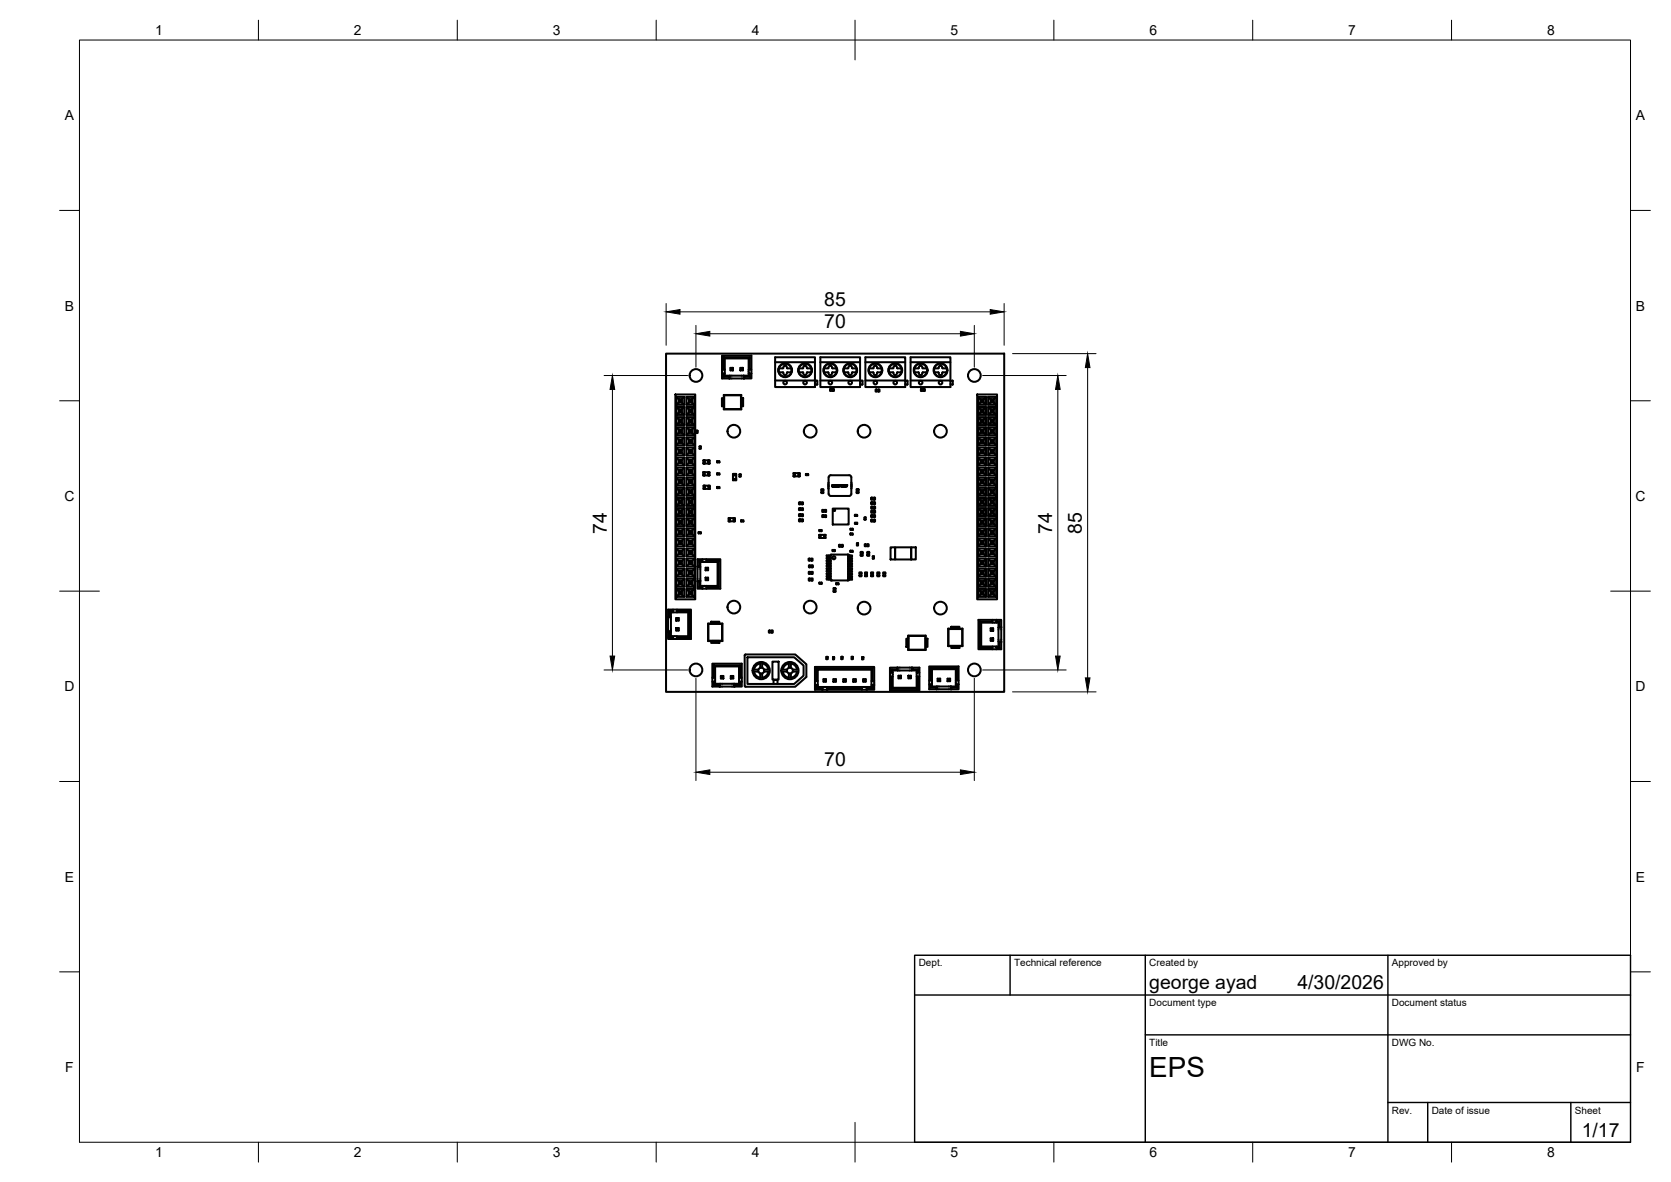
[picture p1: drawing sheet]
<svg xmlns="http://www.w3.org/2000/svg" width="420mm" height="297mm" viewBox="0 0 420 297" stroke-linecap="round" stroke-linejoin="round" font-family="sans-serif">
<defs><g id="words">
<text font-size="7" x="289" y="270.6">EPS</text>
<g font-size="4.9">
<text x="207.3" y="76.9">85</text>
<text x="207.3" y="82.4">70</text>
<text x="152.6" y="134.1" transform="rotate(-90 152.6 134.1)">74</text>
<text x="264.6" y="134.1" transform="rotate(-90 264.6 134.1)">74</text>
<text x="272" y="134.1" transform="rotate(-90 272 134.1)">85</text>
<text x="207.3" y="192.6">70</text>
<text x="289" y="248.5">george ayad</text>
<text x="326.2" y="248.5">4/30/2026</text>
<text x="397.7" y="285.7">1/17</text>
</g>
<g font-size="3.5">
<text x="39" y="8.8">1</text>
<text x="89" y="8.8">2</text>
<text x="139" y="8.8">3</text>
<text x="189" y="8.8">4</text>
<text x="239" y="8.8">5</text>
<text x="289" y="8.8">6</text>
<text x="339" y="8.8">7</text>
<text x="389" y="8.8">8</text>
<text x="16.3" y="30.2">A</text>
<text x="411.3" y="30.2">A</text>
<text x="16.3" y="78">B</text>
<text x="411.3" y="78">B</text>
<text x="16.2" y="125.9">C</text>
<text x="411.2" y="125.9">C</text>
<text x="16.2" y="173.7">D</text>
<text x="411.2" y="173.7">D</text>
<text x="16.3" y="221.6">E</text>
<text x="411.3" y="221.6">E</text>
<text x="16.4" y="269.4">F</text>
<text x="411.4" y="269.4">F</text>
<text x="39" y="290.8">1</text>
<text x="89" y="290.8">2</text>
<text x="139" y="290.8">3</text>
<text x="189" y="290.8">4</text>
<text x="239" y="290.8">5</text>
<text x="289" y="290.8">6</text>
<text x="339" y="290.8">7</text>
<text x="389" y="290.8">8</text>
</g>
<g font-size="2.5">
<text x="231" y="242.9">Dept.</text>
<text x="255" y="242.9">Technical reference</text>
<text x="289" y="242.9">Created by</text>
<text x="350" y="242.9">Approved by</text>
<text x="289" y="252.8">Document type</text>
<text x="350" y="252.8">Document status</text>
<text x="289" y="262.9">Title</text>
<text x="350" y="262.9">DWG No.</text>
<text x="350" y="279.9">Rev.</text>
<text x="360" y="279.9">Date of issue</text>
<text x="396" y="279.9">Sheet</text>
</g>
</g></defs>
<!-- layer: Visible -->
<g fill="none" stroke="#000" stroke-width=".51">
<path d="M167.5 88.9h85v85h-85zM169.8 99.1h5v51.5h-5zM170.1 99.7h1.9v2h-1.9zM170.1 99.7l.5 .6v.8l-.5 .6M172 99.7l-.6 .6v.8M172.6 99.7h2v2h-2zM172.6 99.7l.6 .6v.8l-.6 .6M174.6 99.7l-.6 .6-.1 .8M181.5 93.9h.4v.8h1.4v.4h-1.8zM181.5 92.9v1M181.9 89.8v3.1h-.4v-3.5h7.4v3.5h-.7v-2.8M181.9 92.9h.3"/>
<path d="M182 99.3h4.4M182.1 99.3h4.3v.7M182.2 94.4h4.8M182.2 90.1v3.8h-.3M182.2 93.9v.5M182.2 94.4l-.3 .3M183.3 94.7l.2-.3v.7M183.3 95.1h.2M183.5 95.1h3.5M183.7 92.4h.6v.7h-.6zM183.7 92.4l.1 .1M183.8 92.5h.4v.5h-.4z"/>
<path d="M183.8 93l-.1 .1M184.2 93l.1 .1M184.3 92.4l-.1 .1M186.2 92.4h.6v.7h-.6zM186.2 92.4l.1 .1M186.3 92.5h.4v.5h-.4zM186.3 93l-.1 .1M186.3 99.3l.1 3.6h-4.4M186.7 93l.1 .1M186.8 92.4l-.1 .1M187 95.1h.1M187 94.4h1.2"/>
<path d="M187 94.4v.7M187 94.4l.1 .7M187.1 94.7h1.4M188.2 92.9v1h.7M188.2 93.9v.5l.3 .3v-.8M188.2 90.1l.3-.3v3.1M188.5 89.8h-6.6l.3 .3h6M188.9 92.9v1M188.9 93.9v1.2h-1.8M194.9 89.8h10v7.5h-10zM194.9 91h10M194.9 95.6h10"/>
<path d="M195.9 93.7l.4-.1a.62 .62 0 0 1 .8 .6l.4 .1 .2-.2a.73 .73 0 0 1 1.1-.5l.1 .1M196.8 92.6h-.8l-.1-.2-.1 .6 .1 .7M198 92.6h.8l.1-.2 .2 .6-.2 .7M198 92.5l-.3-.6h-.4l-.4 .6M201.9 92.6h-.9l-.1-.2-.1 .6 .1 .7M201.9 93.6h-.9l-.1 .1M201.9 93.6l.4 .7 .4-.2 .2-.4M202.9 92.5l-.2-.5-.4-.1-.4 .6M202.9 93.7l.9-.1 .1 .1M202.9 92.5h.1M203 92.6h.8l.1-.2 .2 .6-.2 .7M204.9 96.5l.6 .1"/>
<path d="M205.4 95.6l.1 1M205.4 95.6l-.5 .2M206.3 89.8h10v7.5h-10zM206.3 91h10M206.3 95.6h10M208.2 92.6h-.9v-.2l-.2 .6 .2 .7M208.2 93.6h-.9v.1M208.2 93.6l.4 .7 .5-.2 .1-.4M208.7 97.8h.2v.4h-.2zM208.9 98.2h.6M208.9 97.8h.6M209.2 92.5l-.1-.5-.5-.1-.4 .6"/>
<path d="M209.2 93.7l1-.1 .1 .1M209.2 92.5h.1M209.3 92.6h.9l.1-.2 .1 .6-.1 .7M209.5 97.8v.4M209.5 97.8h.2v.4h-.2M213.2 92.6h-.9v-.2l-.2 .6 .2 .7M214.3 93.6h.9l.1 .1M214.3 93.6l-.4 .6-.5-.1a.72 .72 0 0 0-1-.5l-.1 .1M214.3 92.5l-.3-.6h-.4l-.4 .6M215.3 92.4l-.1 .2h-.9M215.3 92.4l.1 .6-.1 .7M216.3 96.5l.6 .1"/>
<path d="M216.7 95.6l-.4 .2M216.7 95.6l.2 1M217.6 89.8h10v7.5h-10zM217.6 91h10M217.6 95.6h10M219.5 92.6h-.8l-.1-.2-.1 .6 .1 .7M220.2 97.9h.1v.5h-.1zM220.3 98.4h.6M220.3 97.9h.6M220.5 93.7l-.2 .5-.5-.1a.72 .72 0 0 0-1.1-.5l-.1 .1M220.5 92.5l-.1-.5-.4-.1-.4 .6M220.6 93.7l.9-.1 .1 .1"/>
<path d="M220.6 92.5h.1M220.6 92.6h.9l.1-.2 .1 .6-.1 .7M220.9 97.9v.5M220.9 97.9h.2v.5h-.2M224.5 92.6h-.8l-.1-.2-.1 .6 .1 .7M225.6 92.6h.9l.1-.2 .1 .6-.1 .7M225.6 93.6h.9l.1 .1M225.6 93.6l-.3 .6-.5-.1a.73 .73 0 0 0-1.1-.5l-.1 .1M225.6 92.5l-.3-.6h-.3l-.5 .6M227.6 96.5l.6 .1M228.1 95.6l.1 1M228.1 95.6l-.5 .2"/>
<path d="M229 89.8h10v7.5h-10zM229 91h10M229 95.6h10M230 93.7l.3-.1a.76 .76 0 0 1 1 .6l.5-.1a.78 .78 0 0 1 1.1-.5l.1 .1M230.9 92.6h-.9v-.2l-.2 .6 .2 .7M231.5 97.8h.3v.5h-.3zM231.8 98.2l.5 .1M231.8 97.8h.5M232 92.5l-.3-.6h-.3l-.5 .6M232.3 97.8v.4M232.3 97.8h.3v.5h-.3M233 92.4l-.1 .2h-.9"/>
<path d="M233 92.4l.1 .6-.1 .7M235 93.7l.3-.1a.59 .59 0 0 1 .9 .6l.4 .1 .2-.2a.72 .72 0 0 1 1.1-.5l.1 .1M235.9 92.6h-.9v-.2l-.2 .6 .2 .7M237 92.6h.9l.1-.2 .1 .6-.1 .7M237 92.5l-.3-.6h-.4l-.4 .6M239 96.5l.6 .1M239.4 95.6l-.4 .2M239.5 95.6l.1 1M245.7 99.1h5v51.5h-5zM245.9 99.7h2v2h-2zM245.9 99.7l.6 .6v.8l-.6 .6M247.9 99.7l-.6 .6-.1 .8"/>
<path d="M248.5 99.7h2v2h-2zM248.5 99.7l.6 .6v.8l-.6 .6M250.5 99.7l-.6 .6-.1 .8M170.1 117.5h1.9v2h-1.9zM170.1 115h1.9v2h-1.9zM170.1 112.4h1.9v2h-1.9zM170.1 109.9h1.9v2h-1.9zM170.1 107.4h1.9v2h-1.9zM170.1 104.8h1.9v2h-1.9zM170.1 102.3h1.9v2h-1.9zM170.1 117.5l.5 .6v.8l-.5 .6M170.1 115l.5 .6v.8l-.5 .6"/>
<path d="M170.1 112.4l.5 .6v.8l-.5 .6M170.1 109.9l.5 .6v.8l-.5 .6M170.1 107.4l.5 .6v.8l-.5 .6M170.1 104.8l.5 .6v.8l-.5 .6M170.1 102.3l.5 .6v.8l-.5 .6M170.7 118.8l.7 .1 .6 .6M170.7 116.3l.7 .1 .6 .6M170.7 113.8h.7l.6 .6M170.7 111.2l.7 .1 .6 .6M170.7 108.7l.7 .1 .6 .6M170.7 106.1l.7 .1 .6 .6M170.7 103.6l.7 .1 .6 .6"/>
<path d="M170.7 101.1h.7l.6 .6M170.7 118.2h.7M170.7 115.7h.7M170.7 113.1h.7M170.7 110.6h.7M170.7 108h.7M170.7 105.5h.7M170.7 103h.7M170.7 100.4h.7M170.7 100.3v.8M170.7 102.9v.8M170.7 105.4v.8"/>
<path d="M170.7 108v.8M170.7 110.5v.8M170.7 113v.8M170.7 115.6v.8M170.7 118.1v.8M170.8 118.3v.4M170.8 115.8v.4M170.8 113.2v.5M170.8 110.7v.4M170.8 108.1v.5M170.8 105.6v.4M170.8 103.1v.4"/>
<path d="M170.8 100.5v.4M170.8 118.7h.4M170.8 115.8h.4M170.8 100.3v.2M170.8 100.9v.2M170.8 102.9v.2M170.8 103.5v.2M170.8 105.4v.2M170.8 106v.2M170.8 108v.1M170.8 108.6v.2M170.8 110.5v.2"/>
<path d="M170.8 111.1v.2M170.8 113v.2M170.8 113.7v.1M170.8 115.6v.2M170.8 116.2v.2M170.8 118.1v.2M170.8 118.7v.2M170.8 118.3h.4M170.8 116.2h.4M170.8 113.2h.4M170.8 113.7h.4M170.8 110.7h.4"/>
<path d="M170.8 111.1h.4M170.8 108.1h.4M170.8 108.6h.4M170.8 105.6h.4M170.8 106h.4M170.8 103.1h.4M170.8 103.5h.4M170.8 100.5h.4M170.8 100.9h.4M171.2 118.3v.4M171.2 115.8v.4M171.2 113.2v.5"/>
<path d="M171.2 110.7v.4M171.2 108.1v.5M171.2 105.6v.4M171.2 103.1v.4M171.2 100.5v.4M171.2 100.3v.2M171.2 100.9v.2M171.2 102.9v.2M171.2 103.5v.2M171.2 105.4v.2M171.2 106v.2M171.2 108v.1"/>
<path d="M171.2 108.6v.2M171.2 110.5v.2M171.2 111.1v.2M171.2 113v.2M171.2 113.7v.1M171.2 115.6v.2M171.2 116.2v.2M171.2 118.1v.2M171.2 118.7v.2M171.4 100.3v.8M171.4 102.9v.8M171.4 105.4v.8"/>
<path d="M171.4 108v.8M171.4 110.5v.8M171.4 113v.8M171.4 115.6v.8M171.4 118.1v.8M172 117.5l-.6 .6v.7M172 115l-.6 .6v.7M172 112.4l-.6 .6v.8M172 109.9l-.6 .6v.7M172 107.4l-.6 .6v.7M172 104.8l-.6 .6v.7M172 102.3l-.6 .6v.7"/>
<path d="M172.6 117.5h2v2h-2zM172.6 115h2v2h-2zM172.6 112.4h2v2h-2zM172.6 109.9h2v2h-2zM172.6 107.4h2v2h-2zM172.6 104.8h2v2h-2zM172.6 102.3h2v2h-2zM172.6 117.5l.6 .6v.8l-.6 .6M172.6 115l.6 .6v.8l-.6 .6M172.6 112.4l.6 .6v.8l-.6 .6M172.6 109.9l.6 .6v.8l-.6 .6M172.6 107.4l.6 .6v.8l-.6 .6"/>
<path d="M172.6 104.8l.6 .6v.8l-.6 .6M172.6 102.3l.6 .6v.8l-.6 .6M173.3 118.8l.7 .1 .6 .6M173.3 116.3l.7 .1 .6 .6M173.3 113.8h.7l.6 .6M173.3 111.2l.7 .1 .6 .6M173.3 108.7l.7 .1 .6 .6M173.3 106.1l.7 .1 .6 .6M173.3 103.6l.7 .1 .6 .6M173.3 101.1h.7l.6 .6M173.3 118.2h.6M173.3 115.7h.6"/>
<path d="M173.3 113.1h.6M173.3 110.6h.6M173.3 108h.6M173.3 105.5h.6M173.3 103h.6M173.3 100.4h.6M173.3 100.3v.8M173.3 102.9v.8M173.3 105.4v.8M173.3 108v.8M173.3 110.5v.8M173.3 113v.8"/>
<path d="M173.3 115.6v.8M173.3 118.1v.8M173.4 118.3v.4M173.4 115.8v.4M173.4 113.2v.5M173.4 110.7v.4M173.4 108.1v.5M173.4 105.6v.4M173.4 103.1v.4M173.4 100.5v.4M173.4 118.7h.4M173.4 115.8h.4"/>
<path d="M173.4 100.3v.2M173.4 100.9v.2M173.4 102.9v.2M173.4 103.5v.2M173.4 105.4v.2M173.4 106v.2M173.4 108v.1M173.4 108.6v.2M173.4 110.5v.2M173.4 111.1v.2M173.4 113v.2M173.4 113.7v.1"/>
<path d="M173.4 115.6v.2M173.4 116.2v.2M173.4 118.1v.2M173.4 118.7v.2M173.4 118.3h.4M173.4 116.2h.4M173.4 113.2h.4M173.4 113.7h.4M173.4 110.7h.4M173.4 111.1h.4M173.4 108.1h.4M173.4 108.6h.4"/>
<path d="M173.4 105.6h.4M173.4 106h.4M173.4 103.1h.4M173.4 103.5h.4M173.4 100.5h.4M173.4 100.9h.4M173.8 118.3v.4M173.8 115.8v.4M173.8 113.2v.5M173.8 110.7v.4M173.8 108.1v.5M173.8 105.6v.4"/>
<path d="M173.8 103.1v.4M173.8 100.5v.4M173.8 100.3v.2M173.8 100.9v.2M173.8 102.9v.2M173.8 103.5v.2M173.8 105.4v.2M173.8 106v.2M173.8 108v.1M173.8 108.6v.2M173.8 110.5v.2M173.8 111.1v.2"/>
<path d="M173.8 113v.2M173.8 113.7v.1M173.8 115.6v.2M173.8 116.2v.2M173.8 118.1v.2M173.8 118.7v.2M173.9 100.3v.8M173.9 102.9v.8M173.9 105.4v.8M173.9 108v.8M173.9 110.5v.8M173.9 113v.8"/>
<path d="M173.9 115.6v.8M173.9 118.1v.8M174.6 117.5l-.6 .6-.1 .7M174.6 115l-.6 .6-.1 .7M174.6 112.4l-.6 .6-.1 .8M174.6 109.9l-.6 .6-.1 .7M174.6 107.4l-.6 .6-.1 .7M174.6 104.8l-.6 .6-.1 .7M174.6 102.3l-.6 .6-.1 .7M175.1 108.3h.3M175.1 108.3h.3v.5h-.3zM175.1 108.7h.3"/>
<path d="M175.9 112.3h.3M175.9 112.3h.3v.5h-.3zM175.9 112.7h.3M176.9 115.7v.8M176.9 115.7h.2M176.9 118.7l.2 .1M176.9 119.5h.3M176.9 115.7l.2 .1M176.9 116.5h.3M177.1 118.7v.8M177.1 118.7l.1 .8M177.1 119.4l-.2 .1"/>
<path d="M177.1 118.7h-.3l.1 .8M177.1 115.8h.1M177.1 115.7v.8M177.1 115.7l.1 .8M177.1 116.4l-.2 .1M177.2 119.5h.9M177.2 118.7h.9v.8M177.2 116.5h.9M177.2 115.7h.9v.8M178.1 118.7v.8M178.1 115.7v.8M178.1 119.5h.3"/>
<path d="M178.1 118.7h.3M178.1 119.4h.1M178.1 118.8h.1M178.1 118.8l.3-.1v.8M178.1 119.4l.3 .1M178.1 115.8l.3-.1v.8M178.1 116.4l.3 .1M178.1 116.5h.3M178.1 115.7h.3M180.4 118.9v.3M180.4 118.9h.5v.3h-.5zM180.4 115.9v.3"/>
<path d="M180.4 115.9h.5v.3h-.5zM180.8 115.9v.3M180.8 118.9v.3M181.5 100h.5v2.1h-.5zM182 100v-.7l.1 3.5M182 102.1v.8l4.3-.1M184.3 119.2v.3l.8-.1M185.1 119.4v.9M185.1 119.5h-.8v.8M185.1 119.2l-.8-.1 .1 .3M185.1 119.2l-.1 .2M185.1 119.2v.2"/>
<path d="M185.9 119.3h.3M185.9 119.3h.3v.5h-.3zM185.9 119.7h.3M186.4 100h.5v2.1h-.5zM186.4 102.1v.8M199.6 118.9l.2 .1M199.6 119.7h.3M199.8 118.9v.8M199.8 118.9l.1 .8M199.8 118.9h-.3l.1 .8M199.8 119.6l-.2 .1M199.9 119.7h.9"/>
<path d="M199.9 118.9h.9v.8M200.8 118.9v.8M200.8 119.6h.1M200.8 119h.1M200.8 119.7h.2M200.8 118.9h.2M200.9 119l.2-.1-.1 .8M200.9 119.6l.1 .1M202.7 119.1v.3M202.7 119.1h.5v.3h-.5zM203.1 119.1v.3M208.3 119.9v4.2"/>
<path d="M208.9 119.4h4.7l.4 .3 .1 4.4-.3 .4-.2 .1M208.9 119.4l-.5 .3v.2M245.9 117.5h2v2h-2zM245.9 115h2v2h-2zM245.9 112.4h2v2h-2zM245.9 109.9h2v2h-2zM245.9 107.4h2v2h-2zM245.9 104.8h2v2h-2zM245.9 102.3h2v2h-2zM245.9 117.5l.6 .6v.8l-.6 .6M245.9 115l.6 .6v.8l-.6 .6M245.9 112.4l.6 .6v.8l-.6 .6"/>
<path d="M245.9 109.9l.6 .6v.8l-.6 .6M245.9 107.4l.6 .6v.8l-.6 .6M245.9 104.8l.6 .6v.8l-.6 .6M245.9 102.3l.6 .6v.8l-.6 .6M246.6 118.8l.7 .1 .6 .6M246.6 116.3l.7 .1 .6 .6M246.6 113.8h.7l.6 .6M246.6 111.2l.7 .1 .6 .6M246.6 108.7l.7 .1 .6 .6M246.6 106.1l.7 .1 .6 .6M246.6 103.6l.7 .1 .6 .6M246.6 101.1h.7l.6 .6"/>
<path d="M246.6 118.2h.6M246.6 115.7h.6M246.6 113.1h.6M246.6 110.6h.6M246.6 108h.6M246.6 105.5h.6M246.6 103h.6M246.6 100.4h.6M246.6 100.3v.8M246.6 102.9v.8M246.6 105.4v.8M246.6 108v.8"/>
<path d="M246.6 110.5v.8M246.6 113v.8M246.6 115.6v.8M246.6 118.1v.8M246.7 118.3v.4M246.7 115.8v.4M246.7 113.2v.5M246.7 110.7v.4M246.7 108.1v.5M246.7 105.6v.4M246.7 103.1v.4M246.7 100.5v.4"/>
<path d="M246.7 118.7h.4M246.7 115.8h.4M246.7 100.3v.2M246.7 100.9v.2M246.7 102.9v.2M246.7 103.5v.2M246.7 105.4v.2M246.7 106v.2M246.7 108v.1M246.7 108.6v.2M246.7 110.5v.2M246.7 111.1v.2"/>
<path d="M246.7 113v.2M246.7 113.7v.1M246.7 115.6v.2M246.7 116.2v.2M246.7 118.1v.2M246.7 118.7v.2M246.7 118.3h.4M246.7 116.2h.4M246.7 113.2h.4M246.7 113.7h.4M246.7 110.7h.4M246.7 111.1h.4"/>
<path d="M246.7 108.1h.4M246.7 108.6h.4M246.7 105.6h.4M246.7 106h.4M246.7 103.1h.4M246.7 103.5h.4M246.7 100.5h.4M246.7 100.9h.4M247.1 118.3v.4M247.1 115.8v.4M247.1 113.2v.5M247.1 110.7v.4"/>
<path d="M247.1 108.1v.5M247.1 105.6v.4M247.1 103.1v.4M247.1 100.5v.4M247.1 100.3v.2M247.1 100.9v.2M247.1 102.9v.2M247.1 103.5v.2M247.1 105.4v.2M247.1 106v.2M247.1 108v.1M247.1 108.6v.2"/>
<path d="M247.1 110.5v.2M247.1 111.1v.2M247.1 113v.2M247.1 113.7v.1M247.1 115.6v.2M247.1 116.2v.2M247.1 118.1v.2M247.1 118.7v.2M247.2 100.3v.8M247.2 102.9v.8M247.2 105.4v.8M247.2 108v.8"/>
<path d="M247.2 110.5v.8M247.2 113v.8M247.2 115.6v.8M247.2 118.1v.8M247.9 117.5l-.6 .6-.1 .7M247.9 115l-.6 .6-.1 .7M247.9 112.4l-.6 .6-.1 .8M247.9 109.9l-.6 .6-.1 .7M247.9 107.4l-.6 .6-.1 .7M247.9 104.8l-.6 .6-.1 .7M247.9 102.3l-.6 .6-.1 .7M248.5 117.5h2v2h-2z"/>
<path d="M248.5 115h2v2h-2zM248.5 112.4h2v2h-2zM248.5 109.9h2v2h-2zM248.5 107.4h2v2h-2zM248.5 104.8h2v2h-2zM248.5 102.3h2v2h-2zM248.5 117.5l.6 .6v.8l-.6 .6M248.5 115l.6 .6v.8l-.6 .6M248.5 112.4l.6 .6v.8l-.6 .6M248.5 109.9l.6 .6v.8l-.6 .6M248.5 107.4l.6 .6v.8l-.6 .6M248.5 104.8l.6 .6v.8l-.6 .6"/>
<path d="M248.5 102.3l.6 .6v.8l-.6 .6M249.2 118.8l.7 .1 .6 .6M249.2 116.3l.7 .1 .6 .6M249.2 113.8h.7l.6 .6M249.2 111.2l.7 .1 .6 .6M249.2 108.7l.7 .1 .6 .6M249.2 106.1l.7 .1 .6 .6M249.2 103.6l.7 .1 .6 .6M249.2 101.1h.7l.6 .6M249.2 118.2h.6M249.2 115.7h.6M249.2 113.1h.6"/>
<path d="M249.2 110.6h.6M249.2 108h.6M249.2 105.5h.6M249.2 103h.6M249.2 100.4h.6M249.2 100.3v.8M249.2 102.9v.8M249.2 105.4v.8M249.2 108v.8M249.2 110.5v.8M249.2 113v.8M249.2 115.6v.8"/>
<path d="M249.2 118.1v.8M249.3 118.3v.4M249.3 115.8v.4M249.3 113.2v.5M249.3 110.7v.4M249.3 108.1v.5M249.3 105.6v.4M249.3 103.1v.4M249.3 100.5v.4M249.3 118.7h.4M249.3 115.8h.4M249.3 100.3v.2"/>
<path d="M249.3 100.9v.2M249.3 102.9v.2M249.3 103.5v.2M249.3 105.4v.2M249.3 106v.2M249.3 108v.1M249.3 108.6v.2M249.3 110.5v.2M249.3 111.1v.2M249.3 113v.2M249.3 113.7v.1M249.3 115.6v.2"/>
<path d="M249.3 116.2v.2M249.3 118.1v.2M249.3 118.7v.2M249.3 118.3h.4M249.3 116.2h.4M249.3 113.2h.4M249.3 113.7h.4M249.3 110.7h.4M249.3 111.1h.4M249.3 108.1h.4M249.3 108.6h.4M249.3 105.6h.4"/>
<path d="M249.3 106h.4M249.3 103.1h.4M249.3 103.5h.4M249.3 100.5h.4M249.3 100.9h.4M249.7 118.3v.4M249.7 115.8v.4M249.7 113.2v.5M249.7 110.7v.4M249.7 108.1v.5M249.7 105.6v.4M249.7 103.1v.4"/>
<path d="M249.7 100.5v.4M249.7 100.3v.2M249.7 100.9v.2M249.7 102.9v.2M249.7 103.5v.2M249.7 105.4v.2M249.7 106v.2M249.7 108v.1M249.7 108.6v.2M249.7 110.5v.2M249.7 111.1v.2M249.7 113v.2"/>
<path d="M249.7 113.7v.1M249.7 115.6v.2M249.7 116.2v.2M249.7 118.1v.2M249.7 118.7v.2M249.8 100.3v.8M249.8 102.9v.8M249.8 105.4v.8M249.8 108v.8M249.8 110.5v.8M249.8 113v.8M249.8 115.6v.8"/>
<path d="M249.8 118.1v.8M250.5 117.5l-.6 .6-.1 .7M250.5 115l-.6 .6-.1 .7M250.5 112.4l-.6 .6-.1 .8M250.5 109.9l-.6 .6-.1 .7M250.5 107.4l-.6 .6-.1 .7M250.5 104.8l-.6 .6-.1 .7M250.5 102.3l-.6 .6-.1 .7M170.1 137.8h1.9v2h-1.9zM170.1 135.3h1.9v2h-1.9zM170.1 132.8h1.9v2h-1.9zM170.1 130.2h1.9v2h-1.9z"/>
<path d="M170.1 127.7h1.9v2h-1.9zM170.1 125.1h1.9v2h-1.9zM170.1 122.6h1.9v2h-1.9zM170.1 120.1h1.9v2h-1.9zM170.1 137.8l.5 .6v.8l-.5 .6M170.1 135.3l.5 .6v.8l-.5 .6M170.1 132.8l.5 .6v.8l-.5 .6M170.1 130.2l.5 .6v.8l-.5 .6M170.1 127.7l.5 .6v.8l-.5 .6M170.1 125.1l.5 .6v.8l-.5 .6M170.1 122.6l.5 .6v.8l-.5 .6M170.1 120.1l.5 .6v.8l-.5 .6"/>
<path d="M170.7 139.2h.7l.6 .6M170.7 136.6l.7 .1 .6 .6M170.7 134.1l.7 .1 .6 .6M170.7 131.5l.7 .1 .6 .6M170.7 129l.7 .1 .6 .6M170.7 126.5h.7l.6 .6M170.7 123.9l.7 .1 .6 .6M170.7 121.4l.7 .1 .6 .6M170.7 136h.7M170.7 120.7h.7M170.7 138.5h.7M170.7 133.4h.7"/>
<path d="M170.7 130.9h.7M170.7 128.4h.7M170.7 125.8h.7M170.7 123.3h.7M170.7 120.7v.8M170.7 123.2v.8M170.7 125.7v.8M170.7 128.3v.8M170.7 130.8v.8M170.7 133.4v.8M170.7 135.9v.8M170.7 138.4v.8"/>
<path d="M170.8 138.6v.5M170.8 136.1v.4M170.8 133.5v.5M170.8 131v.4M170.8 128.5v.4M170.8 125.9v.5M170.8 123.4v.4M170.8 120.8v.5M170.8 131h.4M170.8 120.7v.1M170.8 121.3v.2M170.8 123.2v.2"/>
<path d="M170.8 123.8v.2M170.8 125.7v.2M170.8 126.4v.1M170.8 128.3v.2M170.8 128.9v.2M170.8 130.8v.2M170.8 131.4v.2M170.8 133.4v.1M170.8 134v.2M170.8 135.9v.2M170.8 136.5v.2M170.8 138.4v.2"/>
<path d="M170.8 139.1v.1M170.8 133.5h.4M170.8 134h.4M170.8 131.4h.4M170.8 128.5h.4M170.8 128.9h.4M170.8 125.9h.4M170.8 126.4h.4M170.8 123.4h.4M170.8 123.8h.4M170.8 120.8h.4M170.8 121.3h.4"/>
<path d="M170.8 138.6h.4M170.8 139.1h.4M170.8 136.1h.4M170.8 136.5h.4M171.2 138.6v.5M171.2 136.1v.4M171.2 133.5v.5M171.2 131v.4M171.2 128.5v.4M171.2 125.9v.5M171.2 123.4v.4M171.2 120.8v.5"/>
<path d="M171.2 120.7v.1M171.2 121.3v.2M171.2 123.2v.2M171.2 123.8v.2M171.2 125.7v.2M171.2 126.4v.1M171.2 128.3v.2M171.2 128.9v.2M171.2 130.8v.2M171.2 131.4v.2M171.2 133.4v.1M171.2 134v.2"/>
<path d="M171.2 135.9v.2M171.2 136.5v.2M171.2 138.4v.2M171.2 139.1v.1M171.4 120.7v.8M171.4 123.2v.8M171.4 125.7v.8M171.4 128.3v.8M171.4 130.8v.8M171.4 133.4v.8M171.4 135.9v.8M171.4 138.4v.8"/>
<path d="M172 137.8l-.6 .6v.8M172 135.3l-.6 .6v.7M172 132.8l-.6 .6v.7M172 130.2l-.6 .6v.7M172 127.7l-.6 .6v.7M172 125.1l-.6 .6v.8M172 122.6l-.6 .6v.7M172 120.1l-.6 .6v.7M172.6 137.8h2v2h-2zM172.6 135.3h2v2h-2zM172.6 132.8h2v2h-2zM172.6 130.2h2v2h-2z"/>
<path d="M172.6 127.7h2v2h-2zM172.6 125.1h2v2h-2zM172.6 122.6h2v2h-2zM172.6 120.1h2v2h-2zM172.6 137.8l.6 .6v.8l-.6 .6M172.6 135.3l.6 .6v.8l-.6 .6M172.6 132.8l.6 .6v.8l-.6 .6M172.6 130.2l.6 .6v.8l-.6 .6M172.6 127.7l.6 .6v.8l-.6 .6M172.6 125.1l.6 .6v.8l-.6 .6M172.6 122.6l.6 .6v.8l-.6 .6M172.6 120.1l.6 .6v.8l-.6 .6"/>
<path d="M173.3 139.2h.7l.6 .6M173.3 136.6l.7 .1 .6 .6M173.3 134.1l.7 .1 .6 .6M173.3 131.5l.7 .1 .6 .6M173.3 129l.7 .1 .6 .6M173.3 126.5h.7l.6 .6M173.3 123.9l.7 .1 .6 .6M173.3 121.4l.7 .1 .6 .6M173.3 138.5h.6M173.3 120.7h.6M173.3 136h.6M173.3 133.4h.6"/>
<path d="M173.3 130.9h.6M173.3 128.4h.6M173.3 125.8h.6M173.3 123.3h.6M173.3 120.7v.8M173.3 123.2v.8M173.3 125.7v.8M173.3 128.3v.8M173.3 130.8v.8M173.3 133.4v.8M173.3 135.9v.8M173.3 138.4v.8"/>
<path d="M173.4 133.5v.5M173.4 131v.4M173.4 128.5v.4M173.4 125.9v.5M173.4 123.4v.4M173.4 120.8v.5M173.4 138.6v.5M173.4 136.1v.4M173.4 131h.4M173.4 120.7v.1M173.4 121.3v.2M173.4 123.2v.2"/>
<path d="M173.4 123.8v.2M173.4 125.7v.2M173.4 126.4v.1M173.4 128.3v.2M173.4 128.9v.2M173.4 130.8v.2M173.4 131.4v.2M173.4 133.4v.1M173.4 134v.2M173.4 135.9v.2M173.4 136.5v.2M173.4 138.4v.2"/>
<path d="M173.4 139.1v.1M173.4 133.5h.4M173.4 134h.4M173.4 131.4h.4M173.4 128.5h.4M173.4 128.9h.4M173.4 125.9h.4M173.4 126.4h.4M173.4 123.4h.4M173.4 123.8h.4M173.4 120.8h.4M173.4 121.3h.4"/>
<path d="M173.4 138.6h.4M173.4 139.1h.4M173.4 136.1h.4M173.4 136.5h.4M173.8 133.5v.5M173.8 131v.4M173.8 128.5v.4M173.8 125.9v.5M173.8 123.4v.4M173.8 120.8v.5M173.8 138.6v.5M173.8 136.1v.4"/>
<path d="M173.8 120.7v.1M173.8 121.3v.2M173.8 123.2v.2M173.8 123.8v.2M173.8 125.7v.2M173.8 126.4v.1M173.8 128.3v.2M173.8 128.9v.2M173.8 130.8v.2M173.8 131.4v.2M173.8 133.4v.1M173.8 134v.2"/>
<path d="M173.8 135.9v.2M173.8 136.5v.2M173.8 138.4v.2M173.8 139.1v.1M173.9 120.7v.8M173.9 123.2v.8M173.9 125.7v.8M173.9 128.3v.8M173.9 130.8v.8M173.9 133.4v.8M173.9 135.9v.8M173.9 138.4v.8"/>
<path d="M174.6 137.8l-.6 .6-.1 .8M174.6 135.3l-.6 .6-.1 .7M174.6 132.8l-.6 .6-.1 .7M174.6 130.2l-.6 .6-.1 .7M174.6 127.7l-.6 .6-.1 .7M174.6 125.1l-.6 .6-.1 .8M174.6 122.6l-.6 .6-.1 .7M174.6 120.1l-.6 .6-.1 .7M175.7 133.7v.3M175.7 133.7h.6v.3h-.6zM176.1 133.7v.3M176.9 122.1l.1 .8"/>
<path d="M176.9 122.1h.3M177 122.1l.2 .1M177 122.9h.2M177.2 122.1v.8M177.2 122.8l-.2 .1M177.2 122.9h1M177.2 122.1h.9v.8M178.1 122.1l.1 .8M178.2 122.9h.2M178.2 122.1h.2M178.2 122.2h.1M178.2 122.8h.1"/>
<path d="M178.2 122.2l.3-.1-.1 .8M178.2 122.8l.2 .1M180.4 122.4v.3M180.4 122.4h.5v.3h-.5zM180.8 122.4v.3M183.3 130.2l.2 .1M183.3 131h.3M183.5 130.3h.1M183.5 130.2v.8M183.5 130.2l.1 .8M183.5 130.2h-.3l.1 .8M183.5 130.9l-.2 .1"/>
<path d="M183.6 131h.9M183.6 130.2h.8v.8M184.3 120.4h.8M184.3 120.4v.3l.8-.1M184.4 120.4l-.1 .2M184.4 130.2l.1 .8M184.5 130.3l.3-.1-.1 .8M184.5 130.9l.2 .1M184.5 131h.2M184.5 130.2h.2M185 120.4l.1 .2M185.1 120.3l-.8 .1"/>
<path d="M185.1 120.3v.3M186.4 130.8v.2M186.4 130.8h.5v.2h-.5zM186.8 130.8v.2M201.1 129.2v.5h-.2v-.5h.8M201.1 127.7h.6M201.1 127.7v.5M201.1 127.7h-.2v.5h.2M201.1 126.3v.4M201.1 130.5h.6M201.1 130.5v.5M201.1 130.5h-.2v.5h.2"/>
<path d="M201.1 129.7h.6M201.1 128.2h.6M201.1 126.7h.6M201.1 131h.6M201.7 129.2h.2v.5h-.2zM201.7 127.7h.2v.5h-.2zM201.7 126.2h.2v.5h-.2zM201.7 126.3l-.8-.1v.5h.2M201.7 130.5h.2v.5h-.2zM206 133.2h.5v.3h-.5zM206.1 134.4l-.1 .8 .2-.1M206.1 134.4l.1 .1"/>
<path d="M206.1 134.4h.2M206.1 135.2h.2M206.1 133.2v.3M206.2 134.5h.1M206.2 135.1h.1M206.3 134.4h.9M206.3 134.4v.8M206.3 134.4v.8h.9M206.5 133.2v.3M206.5 123.7h.5v.2h-.5zM206.5 123.1v.6M206.9 128.2v.4"/>
<path d="M206.9 129.5h.6M206.9 129.5v.4M206.9 129.5h-.2v.4h.2M206.9 128.6h.6M206.9 129.9h.6M207 123.1h-.5v-.2h.5v.8M207.2 134.4l.1 .8M207.2 134.4h.3M207.3 134.4v.8M207.3 135.1l.2 .1M207.5 134.4l-.2 .1M207.5 134.4l.1 .8h-.3"/>
<path d="M207.5 129.5h.2v.4h-.2zM207.5 128.1h.2v.5h-.2zM207.5 128.2l-.8-.1v.5h.2M207.9 139.6h1v.2h-1zM208.3 122.2v.6M208.3 121.8v.4M208.3 121.3v.5M208.4 124.1v.3l.5 .2M208.9 139.5v6.3M208.9 124.6h4.7M208.9 139.5h4.4l-.1 6.3h-4.3M209.3 121.9l.2 .1h-.2l.2 .2-.1 .2z"/>
<path d="M209.3 138.2h.5v.3h-.5zM209.4 127.8h4v4h-4zM209.4 138.2v.3M209.8 138.2v.3M209.9 121.9l.3 .1h-.3l.1 .3 .2-.1-.1 .2zM210.2 122h.3l-.1 .4zM210.6 122h.3h-.3l.2 .4h-.2l.2-.2zM210.9 121.9l.1 .2 .3-.2-.2 .5zM210.9 136.9h.2v.5h-.2zM211.1 122.1h.1l-.1 .2zM211.1 136.9h.6M211.1 137.4h.6"/>
<path d="M211.4 121.9h.2v.5v-.5zM211.7 136.9h.2v.5h-.2zM211.8 122.2l.1 .1zM211.9 121.9l.1 .5h-.2zM212.1 121.9l.1 .3 .1-.3 .2 .3 .1-.3-.1 .5-.2-.4-.2 .4zM212.6 121.9l.1 .2 .3-.2-.2 .5zM212.7 122.1h.2l-.1 .2zM213.3 139.6h.9v.2h-.9zM213.8 132.9h.5v.3h-.5zM213.9 134.1v.3M213.9 134.1h.5v.3h-.5zM213.9 138.4v.3"/>
<path d="M213.9 138.4h.5v.3h-.5zM213.9 132.9v.3M214.1 122.2v.6M214.1 121.8v.4M214.1 121.3v.5M214.3 134.1v.3M214.3 138.4v.3M214.3 132.9v.3M214.9 131.4h.6v.3h-.6zM215.1 129.4v.3M215.1 129.4h.4v.3h-.4zM215.1 131.4v.3"/>
<path d="M215.4 122.9h.5v.2h-.5zM215.4 123.7v.2h.5v-.2M215.4 123.1v.6M215.4 123.7h.5M215.5 137h.3M215.5 136.5h.3v.5h-.3zM215.5 131.4v.3M215.5 129.4v.3M215.5 136.6h.3M215.9 123.1v.6M216.4 139.5h.5v.2h-.5zM216.4 138.9v-.2h.5v.8"/>
<path d="M216.4 138.9h.5M216.4 138.9v.6M217.4 130.5h.3M217.4 130h.3v.5h-.3zM217.4 130.1h.3M217.4 136.8h.2v.5h-.2zM217.6 136.8h.6M218.1 139.5h.5v.2h-.5zM218.1 138.7h.5l-.1 .2h-.4zM218.1 138.9v.6M218.2 136.8h.2v.5h-.8M218.2 136.8v.5"/>
<path d="M218.6 138.9l-.1 .6M219 125.1h.2v.5h-.2zM219 126.2h.2v.5h-.2zM219 130.6h.2v.5h-.2zM219 129.4h.2v.5h-.2zM219.1 128.4h.1v.4h-.1zM219.1 127.3h.1v.5h-.1zM219.2 125.5l.8 .1v-.5h-.2v.4M219.2 131l.6 .1M219.2 129.9h.6M219.2 125.1h.6M219.2 126.2h.6"/>
<path d="M219.2 130.6h.6M219.2 129.5h.6M219.2 128.4h.6M219.2 127.3h.6M219.5 139.9h.3M219.5 139.9h.3v.5h-.3zM219.8 126.2h.2v.5h-.8M219.8 126.2v.5M219.8 128.4h.2v.4h-.8M219.8 128.4v.4M219.8 130.6h.2v.5l-.2-.1zM219.8 129.4h.2v.5h-.2z"/>
<path d="M219.8 127.3h.2v.5h-.8M219.8 127.3v.5M223.9 137.5h1.2v3.1h-1.2zM225.1 137.5h4v3.1h-4zM229.1 137.5h1.2v3.1h-1.2zM245.9 137.8h2v2h-2zM245.9 135.3h2v2h-2zM245.9 132.8h2v2h-2zM245.9 130.2h2v2h-2zM245.9 127.7h2v2h-2zM245.9 125.1h2v2h-2zM245.9 122.6h2v2h-2z"/>
<path d="M245.9 120.1h2v2h-2zM245.9 137.8l.6 .6v.8l-.6 .6M245.9 135.3l.6 .6v.8l-.6 .6M245.9 132.8l.6 .6v.8l-.6 .6M245.9 130.2l.6 .6v.8l-.6 .6M245.9 127.7l.6 .6v.8l-.6 .6M245.9 125.1l.6 .6v.8l-.6 .6M245.9 122.6l.6 .6v.8l-.6 .6M245.9 120.1l.6 .6v.8l-.6 .6M246.6 139.2h.7l.6 .6M246.6 136.6l.7 .1 .6 .6M246.6 134.1l.7 .1 .6 .6"/>
<path d="M246.6 131.5l.7 .1 .6 .6M246.6 129l.7 .1 .6 .6M246.6 126.5h.7l.6 .6M246.6 123.9l.7 .1 .6 .6M246.6 121.4l.7 .1 .6 .6M246.6 120.7h.6M246.6 138.5h.6M246.6 136h.6M246.6 133.4h.6M246.6 130.9h.6M246.6 128.4h.6M246.6 125.8h.6"/>
<path d="M246.6 123.3h.6M246.6 120.7v.8M246.6 123.2v.8M246.6 125.7v.8M246.6 128.3v.8M246.6 130.8v.8M246.6 133.4v.8M246.6 135.9v.8M246.6 138.4v.8M246.7 138.6v.5M246.7 136.1v.4M246.7 133.5v.5"/>
<path d="M246.7 131v.4M246.7 128.5v.4M246.7 125.9v.5M246.7 123.4v.4M246.7 120.8v.5M246.7 131h.4M246.7 120.7v.1M246.7 121.3v.2M246.7 123.2v.2M246.7 123.8v.2M246.7 125.7v.2M246.7 126.4v.1"/>
<path d="M246.7 128.3v.2M246.7 128.9v.2M246.7 130.8v.2M246.7 131.4v.2M246.7 133.4v.1M246.7 134v.2M246.7 135.9v.2M246.7 136.5v.2M246.7 138.4v.2M246.7 139.1v.1M246.7 133.5h.4M246.7 134h.4"/>
<path d="M246.7 131.4h.4M246.7 128.5h.4M246.7 128.9h.4M246.7 125.9h.4M246.7 126.4h.4M246.7 123.4h.4M246.7 123.8h.4M246.7 120.8h.4M246.7 121.3h.4M246.7 138.6h.4M246.7 139.1h.4M246.7 136.1h.4"/>
<path d="M246.7 136.5h.4M247.1 138.6v.5M247.1 136.1v.4M247.1 133.5v.5M247.1 131v.4M247.1 128.5v.4M247.1 125.9v.5M247.1 123.4v.4M247.1 120.8v.5M247.1 120.7v.1M247.1 121.3v.2M247.1 123.2v.2"/>
<path d="M247.1 123.8v.2M247.1 125.7v.2M247.1 126.4v.1M247.1 128.3v.2M247.1 128.9v.2M247.1 130.8v.2M247.1 131.4v.2M247.1 133.4v.1M247.1 134v.2M247.1 135.9v.2M247.1 136.5v.2M247.1 138.4v.2"/>
<path d="M247.1 139.1v.1M247.2 120.7v.8M247.2 123.2v.8M247.2 125.7v.8M247.2 128.3v.8M247.2 130.8v.8M247.2 133.4v.8M247.2 135.9v.8M247.2 138.4v.8M247.9 137.8l-.6 .6-.1 .8M247.9 135.3l-.6 .6-.1 .7M247.9 132.8l-.6 .6-.1 .7"/>
<path d="M247.9 130.2l-.6 .6-.1 .7M247.9 127.7l-.6 .6-.1 .7M247.9 125.1l-.6 .6-.1 .8M247.9 122.6l-.6 .6-.1 .7M247.9 120.1l-.6 .6-.1 .7M248.5 137.8h2v2h-2zM248.5 135.3h2v2h-2zM248.5 132.8h2v2h-2zM248.5 130.2h2v2h-2zM248.5 127.7h2v2h-2zM248.5 125.1h2v2h-2zM248.5 122.6h2v2h-2z"/>
<path d="M248.5 120.1h2v2h-2zM248.5 137.8l.6 .6v.8l-.6 .6M248.5 135.3l.6 .6v.8l-.6 .6M248.5 132.8l.6 .6v.8l-.6 .6M248.5 130.2l.6 .6v.8l-.6 .6M248.5 127.7l.6 .6v.8l-.6 .6M248.5 125.1l.6 .6v.8l-.6 .6M248.5 122.6l.6 .6v.8l-.6 .6M248.5 120.1l.6 .6v.8l-.6 .6M249.2 139.2h.7l.6 .6M249.2 136.6l.7 .1 .6 .6M249.2 134.1l.7 .1 .6 .6"/>
<path d="M249.2 131.5l.7 .1 .6 .6M249.2 129l.7 .1 .6 .6M249.2 126.5h.7l.6 .6M249.2 123.9l.7 .1 .6 .6M249.2 121.4l.7 .1 .6 .6M249.2 120.7h.6M249.2 138.5h.6M249.2 136h.6M249.2 133.4h.6M249.2 130.9h.6M249.2 128.4h.6M249.2 125.8h.6"/>
<path d="M249.2 123.3h.6M249.2 120.7v.8M249.2 123.2v.8M249.2 125.7v.8M249.2 128.3v.8M249.2 130.8v.8M249.2 133.4v.8M249.2 135.9v.8M249.2 138.4v.8M249.3 133.5v.5M249.3 131v.4M249.3 128.5v.4"/>
<path d="M249.3 125.9v.5M249.3 123.4v.4M249.3 120.8v.5M249.3 138.6v.5M249.3 136.1v.4M249.3 131h.4M249.3 120.7v.1M249.3 121.3v.2M249.3 123.2v.2M249.3 123.8v.2M249.3 125.7v.2M249.3 126.4v.1"/>
<path d="M249.3 128.3v.2M249.3 128.9v.2M249.3 130.8v.2M249.3 131.4v.2M249.3 133.4v.1M249.3 134v.2M249.3 135.9v.2M249.3 136.5v.2M249.3 138.4v.2M249.3 139.1v.1M249.3 133.5h.4M249.3 134h.4"/>
<path d="M249.3 131.4h.4M249.3 128.5h.4M249.3 128.9h.4M249.3 125.9h.4M249.3 126.4h.4M249.3 123.4h.4M249.3 123.8h.4M249.3 120.8h.4M249.3 121.3h.4M249.3 138.6h.4M249.3 139.1h.4M249.3 136.1h.4"/>
<path d="M249.3 136.5h.4M249.7 133.5v.5M249.7 131v.4M249.7 128.5v.4M249.7 125.9v.5M249.7 123.4v.4M249.7 120.8v.5M249.7 138.6v.5M249.7 136.1v.4M249.7 120.7v.1M249.7 121.3v.2M249.7 123.2v.2"/>
<path d="M249.7 123.8v.2M249.7 125.7v.2M249.7 126.4v.1M249.7 128.3v.2M249.7 128.9v.2M249.7 130.8v.2M249.7 131.4v.2M249.7 133.4v.1M249.7 134v.2M249.7 135.9v.2M249.7 136.5v.2M249.7 138.4v.2"/>
<path d="M249.7 139.1v.1M249.8 120.7v.8M249.8 123.2v.8M249.8 125.7v.8M249.8 128.3v.8M249.8 130.8v.8M249.8 133.4v.8M249.8 135.9v.8M249.8 138.4v.8M250.5 137.8l-.6 .6-.1 .8M250.5 135.3l-.6 .6-.1 .7M250.5 132.8l-.6 .6-.1 .7"/>
<path d="M250.5 130.2l-.6 .6-.1 .7M250.5 127.7l-.6 .6-.1 .7M250.5 125.1l-.6 .6-.1 .8M250.5 122.6l-.6 .6-.1 .7M250.5 120.1l-.6 .6-.1 .7M168 155v.1M168 158.8v1.8h1.2M168 158.6v.2M168 155.1v3.5M168 153.2h1.2v.4h-.8v1.4h-.4zM168 155.1h.7M168 158.6h.7"/>
<path d="M168.4 158.8v1.4M168.4 155h.2M168.4 153.6l.3 .3M168.6 155l.1 .1M168.7 158.6l-.1 .2h-.6M168.7 153.9v6M168.7 153.9h.5M169.2 159.9h-.5l-.3 .3h.8M169.2 153.2h1M169.2 153.6v.3h3.8M170 157.8h.7v.7h-.7zM170 155.3h.7v.7h-.7z"/>
<path d="M170 157.8l.1 .1M170 155.3l.1 .1M170.1 145.5h1.9v2h-1.9zM170.1 142.9h1.9v2h-1.9zM170.1 140.4h1.9v2h-1.9zM170.1 148h1.9v2h-1.9zM170.1 148l.5 .6v.8l-.5 .6M170.1 142.9l.5 .6v.8l-.5 .6M170.1 140.4l.5 .6v.8l-.5 .6M170.1 145.5l.5 .6v.8l-.5 .6M170.1 157.9h.4v.5h-.4zM170.1 155.4h.4v.4h-.4z"/>
<path d="M170.1 158.4l-.1 .1M170.1 155.8l-.1 .2M170.2 159.9h-1v.7M170.2 153.6v.3M170.5 158.4l.2 .1M170.5 155.8l.2 .2M170.7 157.8l-.2 .1M170.7 155.3l-.2 .1M170.7 144.2l.7 .1 .6 .6M170.7 141.7l.7 .1 .6 .6M170.7 146.8l.7 .1 .6 .6M170.7 149.3h.7"/>
<path d="M170.7 143.6h.7M170.7 141.1h.7M170.7 146.1h.7M170.7 141v.8M170.7 143.5v.8M170.7 146.1v.8M170.7 148.6v.8M170.8 148.8v.4M170.8 146.2v.5M170.8 143.7v.4M170.8 141.2v.4M170.8 141v.2"/>
<path d="M170.8 141.6v.2M170.8 143.5v.2M170.8 144.1v.2M170.8 146.1v.1M170.8 146.7v.2M170.8 148.6v.2M170.8 149.2v.2M170.8 148.8h.4M170.8 149.2h.4M170.8 146.2h.4M170.8 146.7h.4M170.8 143.7h.4"/>
<path d="M170.8 144.1h.4M170.8 141.2h.4M170.8 141.6h.4M171.2 148.8v.4M171.2 146.2v.5M171.2 143.7v.4M171.2 141.2v.4M171.2 141v.2M171.2 141.6v.2M171.2 143.5v.2M171.2 144.1v.2M171.2 146.1v.1"/>
<path d="M171.2 146.7v.2M171.2 148.6v.2M171.2 149.2v.2M171.4 148.7v.7l.6 .6M171.4 141v.8M171.4 143.5v.8M171.4 146.1v.8M171.4 148.6v.8M172 148l-.6 .6-.7 .1M172 142.9l-.6 .6v.7M172 140.4l-.6 .6v.7M172 145.5l-.6 .6v.7"/>
<path d="M172.6 148h2v2h-2zM172.6 145.5h2v2h-2zM172.6 142.9h2v2h-2zM172.6 140.4h2v2h-2zM172.6 142.9l.6 .6v.8l-.6 .6M172.6 140.4l.6 .6v.8l-.6 .6M172.6 145.5l.6 .6v.8l-.6 .6M172.6 148l.6 .6v.8l-.6 .6M173 159.9l.3 .3h-3.1M173 159.9v-6l.3-.3v6.6M173.3 144.2l.7 .1 .6 .6M173.3 141.7l.7 .1 .6 .6"/>
<path d="M173.3 146.8l.7 .1 .6 .6M173.3 149.3l.7 .1 .6 .6M173.3 143.6h.6M173.3 141.1h.6M173.3 146.1h.6M173.3 148.7h.6M173.3 141v.8M173.3 143.5v.8M173.3 146.1v.8M173.3 148.6v.8M173.3 153.6h-3.1v-.4h3.5v7.4h-3.5v-.7h2.8M173.4 146.2v.5"/>
<path d="M173.4 148.8v.4M173.4 143.7v.4M173.4 141.2v.4M173.4 148.8h.4M173.4 149.2h.4M173.4 141v.2M173.4 141.6v.2M173.4 143.5v.2M173.4 144.1v.2M173.4 146.1v.1M173.4 146.7v.2M173.4 148.6v.2"/>
<path d="M173.4 149.2v.2M173.4 146.2h.4M173.4 146.7h.4M173.4 143.7h.4M173.4 144.1h.4M173.4 141.2h.4M173.4 141.6h.4M173.8 146.2v.5M173.8 148.8v.4M173.8 143.7v.4M173.8 141.2v.4M173.8 141v.2"/>
<path d="M173.8 141.6v.2M173.8 143.5v.2M173.8 144.1v.2M173.8 146.1v.1M173.8 146.7v.2M173.8 148.6v.2M173.8 149.2v.2M173.9 141v.8M173.9 143.5v.8M173.9 146.1v.8M173.9 148.6v.8M174.6 142.9l-.6 .6-.1 .7"/>
<path d="M174.6 140.4l-.6 .6-.1 .7M174.6 145.5l-.6 .6-.1 .7M174.6 148l-.6 .6-.1 .7M175.4 142.3v.2M175.4 146.1v1.8h1.2M175.4 146v.1M175.4 142.5v3.5M175.4 140.5h1.2v.4h-.8v1.4h-.4zM175.4 146h.7M175.8 142.3l.3 .2h-.7M175.8 146.1v1.4M175.8 140.9l.3 .3"/>
<path d="M176.1 141.2v4.8M176.1 146v1.2M176.1 141.2h.5M176.1 146l-.1 .1h-.6M176.6 147.9h1M176.6 147.2h-.5l-.3 .3h.8M176.6 140.5h1M176.6 140.9v.3h3.8M177.4 145.2h.7v.6h-.7zM177.4 142.7h.7v.6h-.7zM177.4 145.2l.1 .1M177.4 142.7l.1 .1"/>
<path d="M177.5 145.3h.4v.4h-.4zM177.5 142.8h.4v.4h-.4zM177.5 145.7l-.1 .1M177.5 143.2l-.1 .1M177.6 147.2h-1v.7M177.6 140.9v.3M177.9 145.7l.2 .1M177.9 143.2l.2 .1M178 156.7v4.4M178.1 145.2l-.2 .1M178.1 142.7l-.2 .1M178.1 156.8l3.6-.1v4.4"/>
<path d="M178.8 156.2h2.1v.5h-2.1zM178.8 156.7h-.8l.1 4.3M180.4 147.2l.3 .3h-3.1M180.4 147.2v-6l.3-.3v6.6M180.7 140.9h-3.1v-.4h3.5v7.4h-3.5v-.7h2.8M180.9 156.7h.8M181.5 156.8l.2 4.3h-.8M193.3 158.5h.2v.5h-.2zM193.5 158.9l.6 .1M193.5 158.5h.6M194.1 158.5v.4M194.1 158.5h.2v.5h-.2"/>
<path d="M203.3 145.4h.2v.5h-.2zM203.5 140.4v.5M203.5 140.9h.6M203.5 145.4h.7M203.5 145.9h.7M203.6 143.7h.6M203.6 143.7v.5M203.6 143.7h-.3v.5h.3M203.6 144.2h.6M203.6 142.1h-.2v.5h.2M203.6 142.5h.6M204.1 140.4h.2v.5h-.2z"/>
<path d="M204.1 140.4h-.8v.5h.2M204.2 145.4h.1v.5h-.1zM204.2 143.7h.2v.5h-.2zM204.2 142.1h.2v.5h-.2zM204.2 142.1h-.6v.5M206 146.4h.5v.3h-.5zM206.1 146.4v.3M206.5 146.4v.3M207.9 140.2h1v.3h-1zM207.9 140.9h1v.2h-1zM207.9 141.5h1v.3h-1zM207.9 142.2h1v.2h-1z"/>
<path d="M207.9 142.8h1v.3h-1zM207.9 143.5h1v.2h-1zM207.9 144.1h1v.3h-1zM207.9 144.8h1v.2h-1zM207.9 145.4h1v.3h-1zM209.6 147.8h.5v.2h-.5zM209.6 148v.8h.5v-.2M209.6 148.6h.5M210.1 148v.6M210.4 146.5v.3M210.4 146.5h.5v.3h-.5zM210.8 146.5v.3"/>
<path d="M213.3 145.4h.9v.3h-.9zM213.3 144.8h.9v.2h-.9zM213.3 144.1h.9v.3h-.9zM213.3 143.5h.9v.2h-.9zM213.3 142.8h.9v.3h-.9zM213.3 142.2h.9v.2h-.9zM213.3 141.5h.9v.3h-.9zM213.3 140.9h.9v.2h-.9zM213.3 140.2h.9v.3h-.9zM216.1 144.6h.5v.2h-.5zM216.1 144h.5M216.1 144v-.2h.5v.2"/>
<path d="M216.1 144v.6M216.6 144v.6M217.5 144.6h.5v.2h-.5zM217.5 143.8h.5v.2h-.5zM217.5 144v.6M218 144v.6M219 144.6h.5v.2h-.5zM219.1 144v.6M219.5 140.3h.3M219.5 144h-.5v-.2h.5v.8M220.6 143.8h.5v.2h-.5zM220.6 144v.8h.5v-.2"/>
<path d="M220.6 144.6h.5M221.1 144v.6M222.1 144.6h.5v.2h-.5zM222.1 143.8h.5v.2h-.5zM222.1 144v.6M222.6 144v.6M228.3 159.7h4.4M228.5 159.8l4.2-.1v.8M232.7 159.8v3.6h-4.4M238.4 158v4.4l3.5-.1M239.2 158h-.8l.1 4.3M239.2 157.5h2v.5h-2z"/>
<path d="M241.2 158h.8l-3.5 .1M241.9 158.1l.1 4.3h-.8M242 158v4.4M245.9 145.5h2v2h-2zM245.9 142.9h2v2h-2zM245.9 140.4h2v2h-2zM245.9 148h2v2h-2zM245.9 148l.6 .6v.8l-.6 .6M245.9 142.9l.6 .6v.8l-.6 .6M245.9 140.4l.6 .6v.8l-.6 .6M245.9 145.5l.6 .6v.8l-.6 .6M246.4 156.2v6.6l.3-.3v-6"/>
<path d="M246.6 144.2l.7 .1 .6 .6M246.6 141.7l.7 .1 .6 .6M246.6 146.8l.7 .1 .6 .6M246.6 149.3h.6M246.6 143.6h.6M246.6 141.1h.6M246.6 146.1h.6M246.6 141v.8M246.6 143.5v.8M246.6 146.1v.8M246.6 148.6v.8M246.7 156.5h2.8v-.7h-3.5v7.4h3.5v-.4h-3.1"/>
<path d="M246.7 148.8v.4M246.7 146.2v.5M246.7 143.7v.4M246.7 141.2v.4M246.7 148.8h.4M246.7 149.2h.4M246.7 141v.2M246.7 141.6v.2M246.7 143.5v.2M246.7 144.1v.2M246.7 146.1v.1M246.7 146.7v.2"/>
<path d="M246.7 148.6v.2M246.7 149.2v.2M246.7 146.2h.4M246.7 146.7h.4M246.7 143.7h.4M246.7 144.1h.4M246.7 141.2h.4M246.7 141.6h.4M247.1 148.8v.4M247.1 146.2v.5M247.1 143.7v.4M247.1 141.2v.4"/>
<path d="M247.1 141v.2M247.1 141.6v.2M247.1 143.5v.2M247.1 144.1v.2M247.1 146.1v.1M247.1 146.7v.2M247.1 148.6v.2M247.1 149.2v.2M247.2 148.7l.1 .7 .6 .6M247.2 141v.8M247.2 143.5v.8M247.2 146.1v.8"/>
<path d="M247.2 148.6v.8M247.9 148l-.6 .6-.7 .1M247.9 142.9l-.6 .6-.1 .7M247.9 140.4l-.6 .6-.1 .7M247.9 145.5l-.6 .6-.1 .7M248.5 148h2v2h-2zM248.5 145.5h2v2h-2zM248.5 142.9h2v2h-2zM248.5 140.4h2v2h-2zM248.5 142.9l.6 .6v.8l-.6 .6M248.5 140.4l.6 .6v.8l-.6 .6M248.5 145.5l.6 .6v.8l-.6 .6"/>
<path d="M248.5 148l.6 .6v.8l-.6 .6M249.1 157.9h.6v.6h-.6zM249.1 157.9l.1 .1M249.2 144.2l.7 .1 .6 .6M249.2 141.7l.7 .1 .6 .6M249.2 146.8l.7 .1 .6 .6M249.2 149.3l.7 .1 .6 .6M249.2 143.6h.6M249.2 141.1h.6M249.2 146.1h.6M249.2 148.7h.6M249.2 141v.8"/>
<path d="M249.2 143.5v.8M249.2 146.1v.8M249.2 148.6v.8M249.2 158h.4v.4h-.4zM249.2 158.4l-.1 .1M249.3 146.2v.5M249.3 148.8v.4M249.3 143.7v.4M249.3 141.2v.4M249.3 148.8h.4M249.3 149.2h.4M249.3 146.2h.4"/>
<path d="M249.3 146.7h.4M249.3 141v.2M249.3 141.6v.2M249.3 143.5v.2M249.3 144.1v.2M249.3 146.1v.1M249.3 146.7v.2M249.3 148.6v.2M249.3 149.2v.2M249.3 143.7h.4M249.3 144.1h.4M249.3 141.2h.4"/>
<path d="M249.3 141.6h.4M249.5 155.8h1M249.5 156.2h-3.1l.3 .3M249.6 158.4l.1 .1M249.7 146.2v.5M249.7 148.8v.4M249.7 143.7v.4M249.7 141.2v.4M249.7 141v.2M249.7 141.6v.2M249.7 143.5v.2M249.7 144.1v.2"/>
<path d="M249.7 146.1v.1M249.7 146.7v.2M249.7 148.6v.2M249.7 149.2v.2M249.7 157.9l-.1 .1M249.8 141v.8M249.8 143.5v.8M249.8 146.1v.8M249.8 148.6v.8M250.5 142.9l-.6 .6-.1 .7M250.5 140.4l-.6 .6-.1 .7M250.5 145.5l-.6 .6-.1 .7"/>
<path d="M250.5 148l-.6 .6-.1 .7M250.5 155.8v.7h-1M250.5 156.2h.9l-.3 .3h-.6M250.5 155.8h1.3v1.8M251.1 157.7v4.8M251.1 156.5v1.2M251.1 157.7h.7M251.1 157.6h.7M251.2 157.6l-.1 .1M251.4 156.2v1.4M251.8 157.6v.1M251.8 157.7v3.5"/>
<path d="M169.2 160.6h1M178.8 161.1h2.1v.5h-2.1zM179.1 171.3h.4v.8h1.4v.4h-1.8zM179.1 170.3v1M179.5 167.2v3.1h-.4v-3.5h7.4v3.5h-.7v-2.8M179.5 170.3h.3M179.8 171.8h4.8M179.8 167.5v3.8h-.3M179.8 171.3v.5M179.8 171.8l-.3 .3M180.9 172.5h.2M181.1 172.5h3.5"/>
<path d="M181.1 171.8v.7M181.1 171.8l-.2 .3M181.3 169.9h.6v.6h-.6zM181.3 169.9l.1 .1M181.4 170h.4v.4h-.4zM181.4 170.4l-.1 .1M181.5 161l-3.5 .1h.8M181.8 170.4l.1 .1M181.9 169.9l-.1 .1M183.7 169.9h.7v.6h-.7zM183.7 169.9l.2 .1M183.9 170h.4v.4h-.4z"/>
<path d="M183.9 170.4l-.2 .1M184.3 170.4l.1 .1M184.4 169.9l-.1 .1M184.6 172.5h.1M184.6 171.8h1.2M184.6 171.8v.7M184.6 171.8l.1 .7M184.7 172.1h1.4M185.8 170.3v1h.7M185.8 171.3v.5l.3 .3v-.8M185.8 167.5l.3-.3v3.1M186.1 167.2h-6.6l.3 .3h6"/>
<path d="M186.5 170.3v1M186.5 171.3v1.2h-1.8M187.3 164.5h12.7l2.8 2.4v3.2l-2.8 2.5h-12.5l-.2-.2zM187.9 165.2h11.8l2.4 2v2.6l-2.4 2.1h-11.8zM190.7 168.8a.75 .75 0 0 0 .7 .5 .75 .75 0 0 0 .7-.5M190.7 168.3v.5M190.7 168.8h-1a1.51 1.51 0 0 0 1.4 1.5M191.2 167.8h.4M191.2 167.8l-.5 .5M191.2 169.3v1M191.2 167.8v-1a1.48 1.48 0 0 0-1.6 1.5h1.1M191.6 167.8v-1a1.48 1.48 0 0 1 1.6 1.5h-1.1"/>
<path d="M191.6 169.3v1M191.6 167.8l.5 .5M192.1 168.8h1a1.51 1.51 0 0 1-1.5 1.5M192.1 168.3v.5M194.2 166.3h1.6v4.5h-1.6zM194.5 171.9v-1h1v1M197.9 168.8h-1.1a1.86 1.86 0 0 0 1.6 1.5M197.9 168.8a.75 .75 0 0 0 .7 .5 .75 .75 0 0 0 .7-.5M197.9 168.3v.5M198.4 169.3v1M198.4 166.7v1.1M198.4 166.7a1.84 1.84 0 0 0-1.6 1.6h1.1"/>
<path d="M198.9 167.8v-1a1.48 1.48 0 0 1 1.5 1.5h-1.1M198.9 169.3v1M198.9 167.8h-.5l-.5 .5M198.9 167.8l.4 .5M199.3 168.8h1a1.51 1.51 0 0 1-1.4 1.5M199.3 168.3v.5M204.9 172.1h.4v.8h1.4v.4h-1.8zM204.9 172.1v-4.5h14.9v4.5M205.3 168h14.1v3.1h.4M205.3 168v3.1h-.4M205.3 172.1h.3M205.3 171.1h.3"/>
<path d="M205.3 168l.3 .3M205.6 172.6h13.5M205.6 172.1v.5M205.6 172.6l-.3 .3M206.7 173.3h.2M206.7 172.7v.2M206.7 172.7l.2-.1v.7M206.9 173.3h1.1v-.4h8.7v.4h-8.7M207.1 171.3h.6M207.1 170.7l.1 .1M207.2 170.8h.4v.4h-.4zM207.2 171.2l-.1 .1v-.6h.6v.6l-.1-.1"/>
<path d="M207.7 170.7l-.1 .1M207.8 165.1h.3M207.8 165.1h.3v.6h-.3zM207.8 165.6h.3M208 172.6v.3M209.4 165.2h.3M209.4 165.2h.3v.5h-.3zM209.4 165.6h.3M209.5 170.7h.7v.6h-.7zM209.5 170.7l.2 .1M209.7 170.8h.4v.4h-.4zM209.7 171.2l-.2 .1"/>
<path d="M210.1 171.2l.1 .1M210.2 170.7l-.1 .1M211.6 165.1h.3M211.6 165.1h.3v.6h-.3zM211.6 165.6h.3M212 170.7h.7v.6h-.7zM212 170.7l.2 .1M212.2 170.8h.4v.4h-.4zM212.2 171.2l-.2 .1M212.6 171.2l.1 .1M212.7 170.7l-.1 .1M214.1 165.1h.3"/>
<path d="M214.1 165.1h.3v.6h-.3zM214.1 165.6h.3M214.5 170.7h.7v.6h-.7zM214.5 170.7l.2 .1M214.7 170.8h.4v.4h-.4zM214.7 171.2l-.2 .1M215.1 171.2l.1 .1M215.2 170.7l-.1 .1M216.7 173.3h1.3M216.7 172.6v.3M216.8 165.2h.3M216.8 165.2h.3v.5h-.3z"/>
<path d="M216.8 165.6h.3M217 171.3h.7M217 170.7l.1 .1M217.1 170.8h.5v.4h-.5zM217.1 171.2l-.1 .1v-.6h.7v.6l-.1-.1M217.7 170.7l-.1 .1M218 172.9h1.4v-.8h.4v1.2h-1.8zM218 172.9l-.1-.3v.7M219.1 168.3h-13.5v3.8M219.1 168.3v4.3M219.1 172.1h.3M219.1 171.1h.3"/>
<path d="M219.1 172.6l.3 .3M219.4 168l-.3 .3M223.8 169v1M223.8 169h.7v1M224.2 169v-.8l.3 .3v.5M224.2 170v3.1l.3-.3M224.2 168.2h1.4M224.5 172.8v-2.8h-.7v3.5h7.4v-3.5h-.4v3.1M224.5 172.8h6l.3 .3h-6.6M224.5 168.5h1.2M225.6 167.8v.6M225.6 167.8h-1.8v1.2"/>
<path d="M225.6 167.8h.1M225.6 168.4l.1 .1M225.7 168.5h4.8M225.7 167.8h3.5M225.7 167.8v.7M225.9 169.8h.6v.7h-.6zM225.9 169.8l.1 .1M226 169.9h.4v.4h-.4zM226 170.3l-.1 .2M226.4 170.3l.1 .2M226.5 169.8l-.1 .1M227.9 160.5h.5v2.1h-.5z"/>
<path d="M228.3 160.5v-.8l.2 3.6M228.3 162.6v.8l4.4-.1M228.4 169.8h.6v.7h-.6zM228.4 169.8l.1 .1M228.5 169.9h.4v.4h-.4zM228.5 170.3l-.1 .2M228.9 170.3l.1 .2M229 169.8l-.1 .1M229.2 167.8v.7l.2-.1M229.2 167.8h.2M229.4 167.8h1.8v1.2h-.4v-.8h-1.4zM229.4 168.2v.2"/>
<path d="M230.5 168.5v.5M230.5 170h.3M230.8 169h-.3v3.8M230.8 168.2l-.3 .3M231.2 169v1M232.7 160.5h.5v2.1h-.5zM232.7 162.6v.8M233.6 172h.4v.8h1.4v.4h-1.8zM233.6 171v1M234 167.9v3.1h-.4v-3.5h7.4v3.5h-.7v-2.8M234 171h.3M234.3 172.5h4.8"/>
<path d="M234.3 168.2v3.8h-.3M234.3 172v.5M234.3 172.5l-.3 .3M235.4 173.2h.2M235.4 172.6v.2M235.4 172.6l.2-.1v.7M235.6 173.2h3.5M235.8 170.5h.6v.7h-.6zM235.8 170.5l.1 .2M235.9 170.7h.4v.4h-.4zM235.9 171.1l-.1 .1M236.3 171.1l.1 .1"/>
<path d="M236.4 170.5l-.1 .2M238.3 170.5h.6v.7h-.6zM238.3 170.5l.1 .2M238.4 170.7h.4v.4h-.4zM238.4 171.1l-.1 .1M238.4 162.4h.8M238.8 171.1l.1 .1M238.9 170.5l-.1 .2M239.1 173.2h.1M239.1 172.5h1.2M239.1 172.5v.7M239.1 172.5l.1 .7"/>
<path d="M239.2 162.4h2v.4h-2zM239.2 172.8h1.4M240.3 171v1h.7M240.3 172v.5l.3 .3v-.8M240.3 168.2l.3-.3v3.1M240.6 167.9h-6.6l.3 .3h6M241 171v1M241 172v1.2h-1.8M246.7 162.5h3.8v.3M249.1 160.4h.6v.6h-.6zM249.1 160.4l.1 .1M249.2 160.5h.4v.4h-.4z"/>
<path d="M249.2 160.9l-.1 .1M249.5 163.2h1M249.5 162.5v.3M249.6 160.9l.1 .1M249.7 160.4l-.1 .1M250.5 162.5h.6M251.1 162.5l.3 .3M251.1 161.2h.7M251.1 161.2l.1 .1M251.1 161.4h.3M251.4 161.4h.4v1.8h-1.3v-.4h.9zM251.8 161.2v.2"/>
<circle cx="175" cy="94.4" r="1.6"/>
<circle cx="197.4" cy="93" r="1.75"/>
<circle cx="197.4" cy="96.2" r=".46"/>
<circle cx="197.4" cy="93" r="1.64"/>
<circle cx="202.4" cy="93" r="1.75"/>
<circle cx="202.4" cy="96.2" r=".46"/>
<circle cx="202.4" cy="93" r="1.64"/>
<circle cx="208.8" cy="93" r="1.75"/>
<circle cx="208.8" cy="96.2" r=".46"/>
<circle cx="208.8" cy="93" r="1.64"/>
<circle cx="213.8" cy="93" r="1.75"/>
<circle cx="213.8" cy="93" r="1.64"/>
<circle cx="213.8" cy="96.2" r=".46"/>
<circle cx="220.1" cy="93" r="1.75"/>
<circle cx="220.1" cy="93" r="1.64"/>
<circle cx="220.1" cy="96.2" r=".46"/>
<circle cx="225.1" cy="93" r="1.75"/>
<circle cx="225.1" cy="93" r="1.64"/>
<circle cx="225.1" cy="96.2" r=".46"/>
<circle cx="231.5" cy="93" r="1.75"/>
<circle cx="231.5" cy="96.2" r=".46"/>
<circle cx="231.5" cy="93" r="1.64"/>
<circle cx="236.5" cy="93" r="1.75"/>
<circle cx="236.5" cy="93" r="1.64"/>
<circle cx="236.5" cy="96.2" r=".46"/>
<circle cx="245" cy="94.4" r="1.6"/>
<circle cx="184.5" cy="108.4" r="1.6"/>
<circle cx="203.7" cy="108.4" r="1.6"/>
<circle cx="217.3" cy="108.4" r="1.6"/>
<circle cx="236.5" cy="108.4" r="1.6"/>
<circle cx="209.7" cy="122.1" r=".16"/>
<circle cx="209.7" cy="122.1" r=".21"/>
<circle cx="209.8" cy="128.2" r=".18"/>
<circle cx="210.4" cy="122.1" r=".16"/>
<circle cx="184.5" cy="152.6" r="1.6"/>
<circle cx="203.7" cy="152.6" r="1.6"/>
<circle cx="209.7" cy="140.2" r=".39"/>
<circle cx="217.3" cy="152.8" r="1.6"/>
<circle cx="236.5" cy="152.8" r="1.6"/>
<circle cx="175" cy="168.4" r="1.6"/>
<circle cx="191.4" cy="168.5" r="2.17"/>
<circle cx="198.6" cy="168.5" r="2.17"/>
<circle cx="245" cy="168.4" r="1.6"/>
</g>
<g fill="#000">
<circle cx="213.1" cy="139.4" r=".25"/>
<circle cx="213.3" cy="139.5" r=".25"/>
<circle cx="208.9" cy="145.8" r=".25"/>
<circle cx="209" cy="145.9" r=".25"/>
<circle cx="213.1" cy="145.9" r=".25"/>
<circle cx="213.3" cy="145.8" r=".25"/>
</g>
<!-- layer: BORDER -->
<g fill="none" stroke="#000" stroke-width=".25">
<path d="M20 10.1h390v276.9h-390zM65 5.1v5M115 5.1v5M165 5.1v5M215 5.1v10M265 5.1v5M315 5.1v5M365 5.1v5M15 52.9h5M410 52.9h5M15 100.7h5M410 100.7h5"/>
<path d="M15 148.6h10M405 148.6h10M15 196.4h5M410 196.4h5M15 244.2h5M410 244.2h5M65 287v5M115 287v5M165 287v5M215 282.1v9.9M265 287v5M315 287v5"/>
<path d="M365 287v5"/>
</g>
<!-- layer: TITLEBLOCK -->
<path d="M230 240.1h180v46.9h-180zM230 250h180M254 240.1v9.9M288 240.1v46.9M349 240.1v46.9M288 260.1h122M349 277.1h61M359 277.1v9.9M395 277.1v9.9" fill="none" stroke="#000" stroke-width=".36"/>
<!-- layer: FD_Dimensions -->
<g fill="none" stroke="#000" stroke-width=".25">
<path d="M167.5 76.3v10.5M171 78.4h78M252.5 76.3v10.5M151.9 94.4h21M154 97.9v67M175 81.8v10.5M178.5 83.9h63M245 81.8v10.5M247.1 94.4h21M254.6 88.9h21M266 97.9v67M273.5 92.4v78"/>
<path d="M151.9 168.4h21M175 170.5v25.7M245 170.5v25.7M247.1 168.4h21M254.6 173.9h21M178.5 194.1h63"/>
</g>
<path d="M167.5 78.4l3.5-.6v1.2zM249 77.8l3.5 .6-3.5 .6zM154 94.4l.6 3.5h-1.2zM175 83.9l3.5-.6v1.2zM241.5 83.3l3.5 .6-3.5 .6zM266 94.4l.6 3.5h-1.2zM273.5 88.9l.6 3.5h-1.2zM153.4 164.9h1.2l-.6 3.5zM265.4 164.9h1.2l-.6 3.5zM272.9 170.4h1.2l-.6 3.5zM175 194.1l3.5-.6v1.1zM241.5 193.5l3.5 .6-3.5 .5z" fill="#000" stroke="#000" stroke-width=".25"/>
<use href="#words"/>
</svg>
